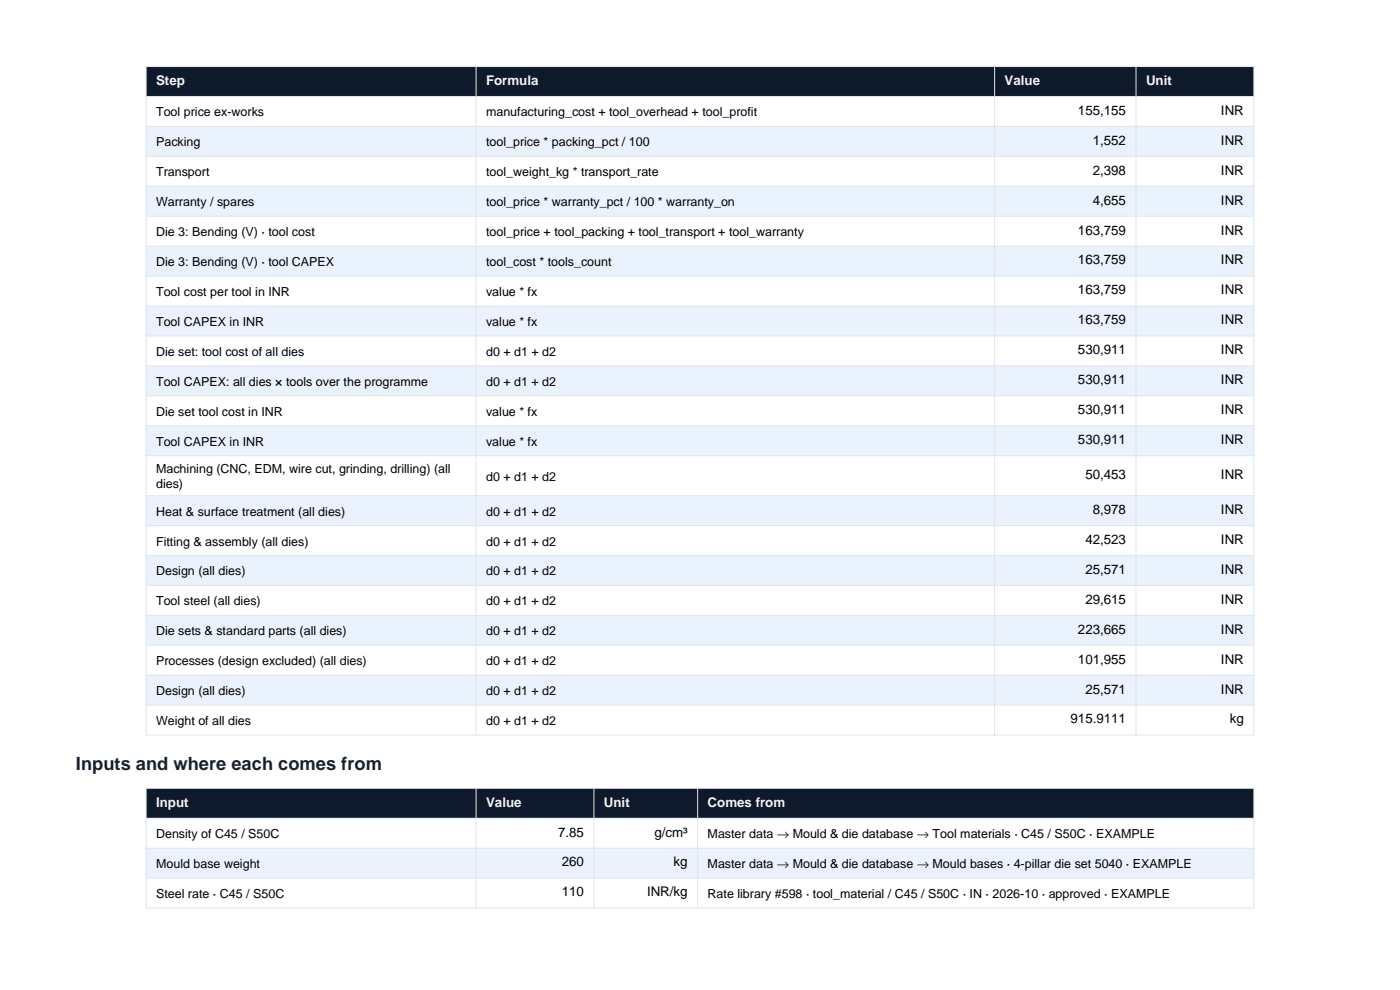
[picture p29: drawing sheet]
<svg xmlns="http://www.w3.org/2000/svg" width="297mm" height="210mm" viewBox="0 0 297 210" stroke-linecap="round" stroke-linejoin="round" font-family="sans-serif">
<defs><g id="words">
<text font-size="3.9" fill="#152238" x="16.1" y="163.3">Inputs and where each comes from</text>
<g font-size="2.8" fill="#eef4fb">
<text x="33.1" y="18">Step</text>
<text x="103.1" y="18">Formula</text>
<text x="213.1" y="18">Value</text>
<text x="243.1" y="18">Unit</text>
<text x="33.1" y="171.1">Input</text>
<text x="103.1" y="171.1">Value</text>
<text x="128.1" y="171.1">Unit</text>
<text x="150.1" y="171.1">Comes from</text>
</g>
<g font-size="2.8">
<text x="228.7" y="24.3">155,155</text>
<text x="259" y="24.3">INR</text>
<text x="231.8" y="30.7">1,552</text>
<text x="259" y="30.7">INR</text>
<text x="231.8" y="37">2,398</text>
<text x="259" y="37">INR</text>
<text x="231.8" y="43.4">4,655</text>
<text x="259" y="43.4">INR</text>
<text x="228.7" y="49.7">163,759</text>
<text x="259" y="49.7">INR</text>
<text x="228.7" y="56.1">163,759</text>
<text x="259" y="56.1">INR</text>
<text x="228.7" y="62.4">163,759</text>
<text x="259" y="62.4">INR</text>
<text x="228.7" y="68.8">163,759</text>
<text x="259" y="68.8">INR</text>
<text x="228.7" y="75.1">530,911</text>
<text x="259" y="75.1">INR</text>
<text x="228.7" y="81.5">530,911</text>
<text x="259" y="81.5">INR</text>
<text x="228.7" y="87.8">530,911</text>
<text x="259" y="87.8">INR</text>
<text x="228.7" y="94.2">530,911</text>
<text x="259" y="94.2">INR</text>
<text x="230.3" y="101.6">50,453</text>
<text x="259" y="101.6">INR</text>
<text x="231.8" y="109">8,978</text>
<text x="259" y="109">INR</text>
<text x="230.3" y="115.4">42,523</text>
<text x="259" y="115.4">INR</text>
<text x="230.3" y="121.7">25,571</text>
<text x="259" y="121.7">INR</text>
<text x="230.3" y="128.1">29,615</text>
<text x="259" y="128.1">INR</text>
<text x="228.7" y="134.4">223,665</text>
<text x="259" y="134.4">INR</text>
<text x="228.7" y="140.8">101,955</text>
<text x="259" y="140.8">INR</text>
<text x="230.3" y="147.1">25,571</text>
<text x="259" y="147.1">INR</text>
<text x="227.1" y="153.5">915.9111</text>
<text x="260.9" y="153.5">kg</text>
<text x="118.4" y="177.5">7.85</text>
<text x="138.8" y="177.5">g/cm³</text>
<text x="119.2" y="183.8">260</text>
<text x="142.9" y="183.8">kg</text>
<text x="119.2" y="190.2">110</text>
<text x="137.3" y="190.2">INR/kg</text>
</g>
<g font-size="2.6">
<text x="33.1" y="24.7">Tool price ex-works</text>
<text x="103.1" y="24.7">manufacturing_cost + tool_overhead + tool_profit</text>
<text x="33.1" y="31.1">Packing</text>
<text x="103.1" y="31.1">tool_price * packing_pct / 100</text>
<text x="33.1" y="37.4">Transport</text>
<text x="103.1" y="37.4">tool_weight_kg * transport_rate</text>
<text x="33.1" y="43.8">Warranty / spares</text>
<text x="103.1" y="43.8">tool_price * warranty_pct / 100 * warranty_on</text>
<text x="33.1" y="50.1">Die 3: Bending (V) · tool cost</text>
<text x="103.1" y="50.1">tool_price + tool_packing + tool_transport + tool_warranty</text>
<text x="33.1" y="56.5">Die 3: Bending (V) · tool CAPEX</text>
<text x="103.1" y="56.5">tool_cost * tools_count</text>
<text x="33.1" y="62.8">Tool cost per tool in INR</text>
<text x="103.1" y="62.8">value * fx</text>
<text x="33.1" y="69.2">Tool CAPEX in INR</text>
<text x="103.1" y="69.2">value * fx</text>
<text x="33.1" y="75.5">Die set: tool cost of all dies</text>
<text x="103.1" y="75.5">d0 + d1 + d2</text>
<text x="33.1" y="81.9">Tool CAPEX: all dies × tools over the programme</text>
<text x="103.1" y="81.9">d0 + d1 + d2</text>
<text x="33.1" y="88.2">Die set tool cost in INR</text>
<text x="103.1" y="88.2">value * fx</text>
<text x="33.1" y="94.6">Tool CAPEX in INR</text>
<text x="103.1" y="94.6">value * fx</text>
<text x="33.1" y="100.4">Machining (CNC, EDM, wire cut, grinding, drilling) (all</text>
<text x="103.1" y="102">d0 + d1 + d2</text>
<text x="33.1" y="103.5">dies)</text>
<text x="33.1" y="109.4">Heat &amp; surface treatment (all dies)</text>
<text x="103.1" y="109.4">d0 + d1 + d2</text>
<text x="33.1" y="115.7">Fitting &amp; assembly (all dies)</text>
<text x="103.1" y="115.7">d0 + d1 + d2</text>
<text x="33.1" y="122.1">Design (all dies)</text>
<text x="103.1" y="122.1">d0 + d1 + d2</text>
<text x="33.1" y="128.4">Tool steel (all dies)</text>
<text x="103.1" y="128.4">d0 + d1 + d2</text>
<text x="33.1" y="134.8">Die sets &amp; standard parts (all dies)</text>
<text x="103.1" y="134.8">d0 + d1 + d2</text>
<text x="33.1" y="141.1">Processes (design excluded) (all dies)</text>
<text x="103.1" y="141.1">d0 + d1 + d2</text>
<text x="33.1" y="147.5">Design (all dies)</text>
<text x="103.1" y="147.5">d0 + d1 + d2</text>
<text x="33.1" y="153.8">Weight of all dies</text>
<text x="103.1" y="153.8">d0 + d1 + d2</text>
<text x="33.1" y="177.8">Density of C45 / S50C</text>
<text x="150.1" y="177.8">Master data → Mould &amp; die database → Tool materials · C45 / S50C · EXAMPLE</text>
<text x="33.1" y="184.2">Mould base weight</text>
<text x="150.1" y="184.2">Master data → Mould &amp; die database → Mould bases · 4-pillar die set 5040 · EXAMPLE</text>
<text x="33.1" y="190.5">Steel rate · C45 / S50C</text>
<text x="150.1" y="190.5">Rate library #598 · tool_material / C45 / S50C · IN · 2026-10 · approved · EXAMPLE</text>
</g>
</g></defs>
<path d="M31 14.1h235v6.4h-235z" fill-rule="evenodd" fill="#0e1a2c"/>
<g fill="#e9f2fd">
<path d="M31 26.8h235v6.4h-235z" fill-rule="evenodd"/>
<path d="M31 39.5h235v6.4h-235z" fill-rule="evenodd"/>
<path d="M31 52.2h235v6.4h-235z" fill-rule="evenodd"/>
<path d="M31 64.9h235v6.4h-235z" fill-rule="evenodd"/>
<path d="M31 77.6h235v6.4h-235z" fill-rule="evenodd"/>
<path d="M31 90.3h235v6.4h-235z" fill-rule="evenodd"/>
<path d="M31 105.1h235v6.4h-235z" fill-rule="evenodd"/>
<path d="M31 117.8h235v6.4h-235z" fill-rule="evenodd"/>
<path d="M31 130.5h235v6.4h-235z" fill-rule="evenodd"/>
<path d="M31 143.2h235v6.4h-235z" fill-rule="evenodd"/>
</g>
<g fill="none" stroke="#dfe5ec" stroke-width=".21">
<path d="M31 14.1h235v141.8h-235zM101 14.1v141.8M211 14.1v141.8M241 14.1v141.8M31 20.5h235M31 26.8h235M31 33.2h235M31 39.5h235M31 45.9h235M31 52.2h235M31 58.6h235M31 64.9h235"/>
<path d="M31 71.3h235M31 77.6h235M31 84h235M31 90.3h235M31 96.7h235M31 105.1h235M31 111.5h235M31 117.8h235M31 124.2h235M31 130.5h235M31 136.9h235M31 143.2h235"/>
<path d="M31 149.6h235"/>
</g>
<path d="M31 167.2h235v6.4h-235z" fill-rule="evenodd" fill="#0e1a2c"/>
<path d="M31 179.9h235v6.4h-235z" fill-rule="evenodd" fill="#e9f2fd"/>
<path d="M31 167.2h235v25.4h-235zM31 173.6h235M31 179.9h235M101 167.2v25.4M126 167.2v25.4M148 167.2v25.4M31 186.3h235" fill="none" stroke="#dfe5ec" stroke-width=".21"/>
<use href="#words"/>
</svg>
